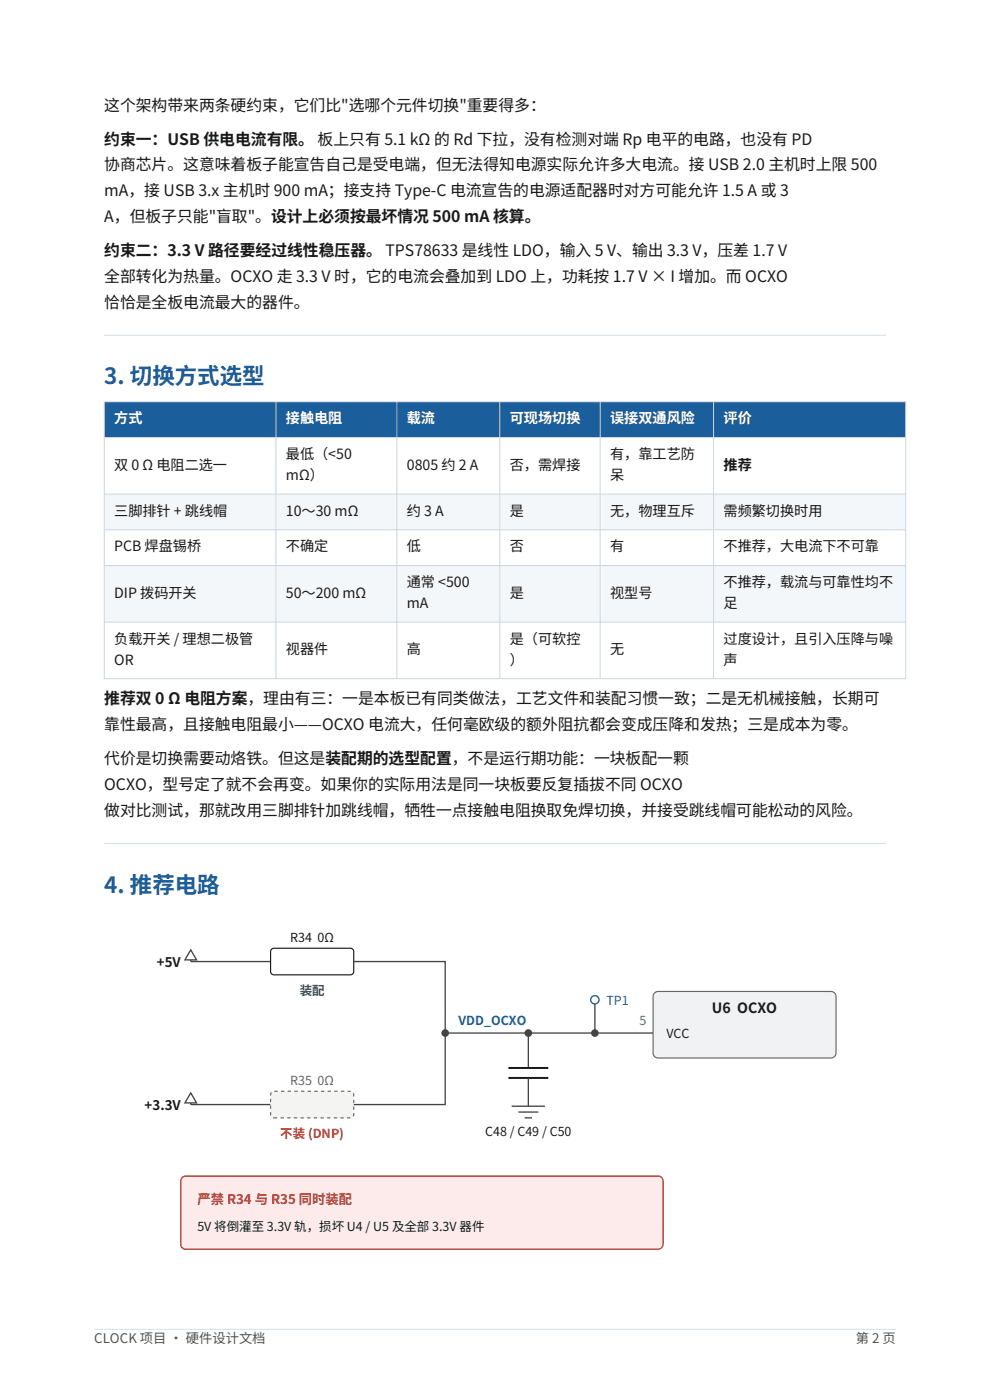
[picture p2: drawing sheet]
<svg xmlns="http://www.w3.org/2000/svg" width="210mm" height="297mm" viewBox="0 0 210 297" stroke-linecap="round" stroke-linejoin="round" font-family="sans-serif">
<defs><g id="words">
<g font-size="4.8" fill="#1a5f9c">
<text x="22.1" y="81.5">3. 切换方式选型</text>
<text x="22.1" y="189.3">4. 推荐电路</text>
</g>
<g font-size="3.4" fill="#1a1a1a">
<text x="22.1" y="23.5">这个架构带来两条硬约束，它们比&quot;选哪个元件切换&quot;重要得多：</text>
<text x="22.1" y="30.7">约束一：USB 供电电流有限。 板上只有 5.1 kΩ 的 Rd 下拉，没有检测对端 Rp 电平的电路，也没有 PD</text>
<text x="22.1" y="36.2">协商芯片。这意味着板子能宣告自己是受电端，但无法得知电源实际允许多大电流。接 USB 2.0 主机时上限 500</text>
<text x="22.1" y="41.6">mA，接 USB 3.x 主机时 900 mA；接支持 Type-C 电流宣告的电源适配器时对方可能允许 1.5 A 或 3</text>
<text x="22.1" y="47.1">A，但板子只能&quot;盲取&quot;。设计上必须按最坏情况 500 mA 核算。</text>
<text x="22.1" y="54.3">约束二：3.3 V 路径要经过线性稳压器。 TPS78633 是线性 LDO，输入 5 V、输出 3.3 V，压差 1.7 V</text>
<text x="22.1" y="59.8">全部转化为热量。OCXO 走 3.3 V 时，它的电流会叠加到 LDO 上，功耗按 1.7 V × I 增加。而 OCXO</text>
<text x="22.1" y="65.3">恰恰是全板电流最大的器件。</text>
<text x="22.1" y="149.4">推荐双 0 Ω 电阻方案，理由有三：一是本板已有同类做法，工艺文件和装配习惯一致；二是无机械接触，长期可</text>
<text x="22.1" y="154.9">靠性最高，且接触电阻最小——OCXO 电流大，任何毫欧级的额外阻抗都会变成压降和发热；三是成本为零。</text>
<text x="22.1" y="162.1">代价是切换需要动烙铁。但这是装配期的选型配置，不是运行期功能：一块板配一颗</text>
<text x="22.1" y="167.6">OCXO，型号定了就不会再变。如果你的实际用法是同一块板要反复插拔不同 OCXO</text>
<text x="22.1" y="173.1">做对比测试，那就改用三脚排针加跳线帽，牺牲一点接触电阻换取免焊切换，并接受跳线帽可能松动的风险。</text>
</g>
<g font-size="3" fill="#fff">
<text x="24.2" y="89.8">方式</text>
<text x="60.6" y="89.8">接触电阻</text>
<text x="86.3" y="89.8">载流</text>
<text x="108.1" y="89.8">可现场切换</text>
<text x="129.4" y="89.8">误接双通风险</text>
<text x="153.5" y="89.8">评价</text>
</g>
<g font-size="3" fill="#1a1a1a">
<text x="24.2" y="99.6">双 0 Ω 电阻二选一</text>
<text x="60.6" y="97.4">最低（&lt;50</text>
<text x="60.6" y="101.8">mΩ）</text>
<text x="86.3" y="99.6">0805 约 2 A</text>
<text x="108.1" y="99.6">否，需焊接</text>
<text x="129.4" y="97.4">有，靠工艺防</text>
<text x="129.4" y="101.8">呆</text>
<text x="153.5" y="99.6">推荐</text>
<text x="24.2" y="109.4">三脚排针 + 跳线帽</text>
<text x="60.6" y="109.4">10～30 mΩ</text>
<text x="86.3" y="109.4">约 3 A</text>
<text x="108.1" y="109.4">是</text>
<text x="129.4" y="109.4">无，物理互斥</text>
<text x="153.5" y="109.4">需频繁切换时用</text>
<text x="24.2" y="117">PCB 焊盘锡桥</text>
<text x="60.6" y="117">不确定</text>
<text x="86.3" y="117">低</text>
<text x="108.1" y="117">否</text>
<text x="129.4" y="117">有</text>
<text x="153.5" y="117">不推荐，大电流下不可靠</text>
<text x="86.3" y="124.6">通常 &lt;500</text>
<text x="153.5" y="124.6">不推荐，载流与可靠性均不</text>
<text x="24.2" y="126.8">DIP 拨码开关</text>
<text x="60.6" y="126.8">50～200 mΩ</text>
<text x="86.3" y="129">mA</text>
<text x="108.1" y="126.8">是</text>
<text x="129.4" y="126.8">视型号</text>
<text x="153.5" y="129">足</text>
<text x="24.2" y="136.6">负载开关 / 理想二极管</text>
<text x="108.1" y="136.6">是（可软控</text>
<text x="153.5" y="136.6">过度设计，且引入压降与噪</text>
<text x="24.2" y="141">OR</text>
<text x="60.6" y="138.8">视器件</text>
<text x="86.3" y="138.8">高</text>
<text x="108.1" y="141">）</text>
<text x="129.4" y="138.8">无</text>
<text x="153.5" y="141">声</text>
<text x="151" y="214.9">U6 OCXO</text>
</g>
<g font-size="2.8" fill="#1a1a1a">
<text x="33.3" y="205">+5V</text>
<text x="30.7" y="235.4">+3.3V</text>
</g>
<text font-size="2.8" fill="#c0392b" x="41.9" y="255.5">严禁 R34 与 R35 同时装配</text>
<g font-size="2.8" fill="#555">
<text x="20" y="285">CLOCK 项目 · 硬件设计文档</text>
<text x="181.5" y="285">第 2 页</text>
</g>
<g font-size="2.6" fill="#1a1a1a">
<text x="61.6" y="199.8">R34 0Ω</text>
<text x="141.4" y="220.2">VCC</text>
<text x="102.9" y="241">C48 / C49 / C50</text>
<text x="41.9" y="261.1">5V 将倒灌至 3.3V 轨，损坏 U4 / U5 及全部 3.3V 器件</text>
</g>
<text font-size="2.6" fill="#1e8449" x="63.6" y="211">装配</text>
<g font-size="2.6" fill="#1a5f9c">
<text x="128.7" y="213.2">TP1</text>
<text x="97.3" y="217.4">VDD_OCXO</text>
</g>
<g font-size="2.6" fill="#666">
<text x="135.7" y="217.4">5</text>
<text x="61.6" y="230.1">R35 0Ω</text>
</g>
<text font-size="2.6" fill="#c0392b" x="59.4" y="241.4">不装 (DNP)</text>
</g></defs>
<path d="M22.1 71.1h165.8M20 282h170" fill="none" stroke="#d5dee7" stroke-width=".21"/>
<path d="M22.1 85.2h170v7.6h-170z" fill-rule="evenodd" fill="#1a5f9c"/>
<path d="M22.1 92.8h170v12h-170z" fill-rule="evenodd" fill="#fff"/>
<path d="M22.1 104.8h170v7.6h-170z" fill-rule="evenodd" fill="#f4f7fa"/>
<path d="M22.1 112.4h170v7.6h-170z" fill-rule="evenodd" fill="#fff"/>
<path d="M22.1 120h170v12h-170z" fill-rule="evenodd" fill="#f4f7fa"/>
<path d="M22.1 132h170v12h-170z" fill-rule="evenodd" fill="#fff"/>
<path d="M22.1 85.2h170v58.8h-170zM22.1 92.8h170M58.5 85.2v58.8M84.2 85.2v58.8M106 85.2v58.8M127.3 85.2v58.8M151.4 85.2v58.8M22.1 104.8h170M22.1 112.4h170M22.1 120h170M22.1 132h170" fill="none" stroke="#c9d6e2" stroke-width=".21"/>
<path d="M22.1 178.9h165.8" fill="none" stroke="#d5dee7" stroke-width=".21"/>
<path d="M40.5 201.5l1.2 2.1h-2.5z" fill="#fff" stroke="#444" stroke-width=".28"/>
<path d="M40.5 203.6v.4h16.9" fill="none" stroke="#444" stroke-width=".28"/>
<path d="M57.6 201.4l.5-.2h16.2a.71 .71 0 0 1 .7 .7v4.2a.71 .71 0 0 1-.7 .7h-16.2a.71 .71 0 0 1-.7-.7v-4.2z" fill-rule="evenodd" fill="#fff" stroke="#1a1a1a" stroke-width=".25"/>
<path d="M75 204h19.4v15.2" fill="none" stroke="#444" stroke-width=".28"/>
<path d="M40.5 231.9l1.2 2.1h-2.5z" fill="#fff" stroke="#444" stroke-width=".28"/>
<path d="M40.5 234v.3h16.9" fill="none" stroke="#444" stroke-width=".28"/>
<path d="M57.6 231.7l.5-.2h16.2a.71 .71 0 0 1 .7 .7v4.2a.71 .71 0 0 1-.7 .7h-16.2a.71 .71 0 0 1-.7-.7v-4.2z" fill-rule="evenodd" fill="#f4f4f2" stroke="#666" stroke-width=".25" stroke-dasharray=".7 .7" stroke-linecap="butt"/>
<path d="M112.1 219.2v7.4M126.2 212.8v6.4M138.5 219.2h-44.1v15.1h-19.4M108.5 234.7h7.1M110 235.9h4.2M111.3 237.1h1.6M112.1 228.7v6" fill="none" stroke="#444" stroke-width=".28"/>
<g fill="#444" stroke="#444" stroke-width=".35">
<circle cx="94.4" cy="219.2" r=".64"/>
<circle cx="112.1" cy="219.2" r=".64"/>
<circle cx="126.2" cy="219.2" r=".64"/>
</g>
<path d="M107.8 226.6h8.5M107.8 228.7h8.5" fill="none" stroke="#1a1a1a" stroke-width=".42"/>
<circle cx="126.2" cy="212.1" r=".88" fill="#fff" stroke="#1a5f9c" stroke-width=".28"/>
<path d="M138.7 210.8l.9-.5h36.7a1.06 1.06 0 0 1 1 1.1v12a1.06 1.06 0 0 1-1 1h-36.7a1.06 1.06 0 0 1-1.1-1v-12z" fill-rule="evenodd" fill="#f0f2f4" stroke="#666" stroke-width=".25"/>
<path d="M38.8 249.7l.6-.2h100.2a1.06 1.06 0 0 1 1 1.1v13.4a1.06 1.06 0 0 1-1 1h-100.2a1.06 1.06 0 0 1-1.1-1v-13.4z" fill-rule="evenodd" fill="#fdeaea" stroke="#c0392b" stroke-width=".28"/>
<use href="#words"/>
</svg>
